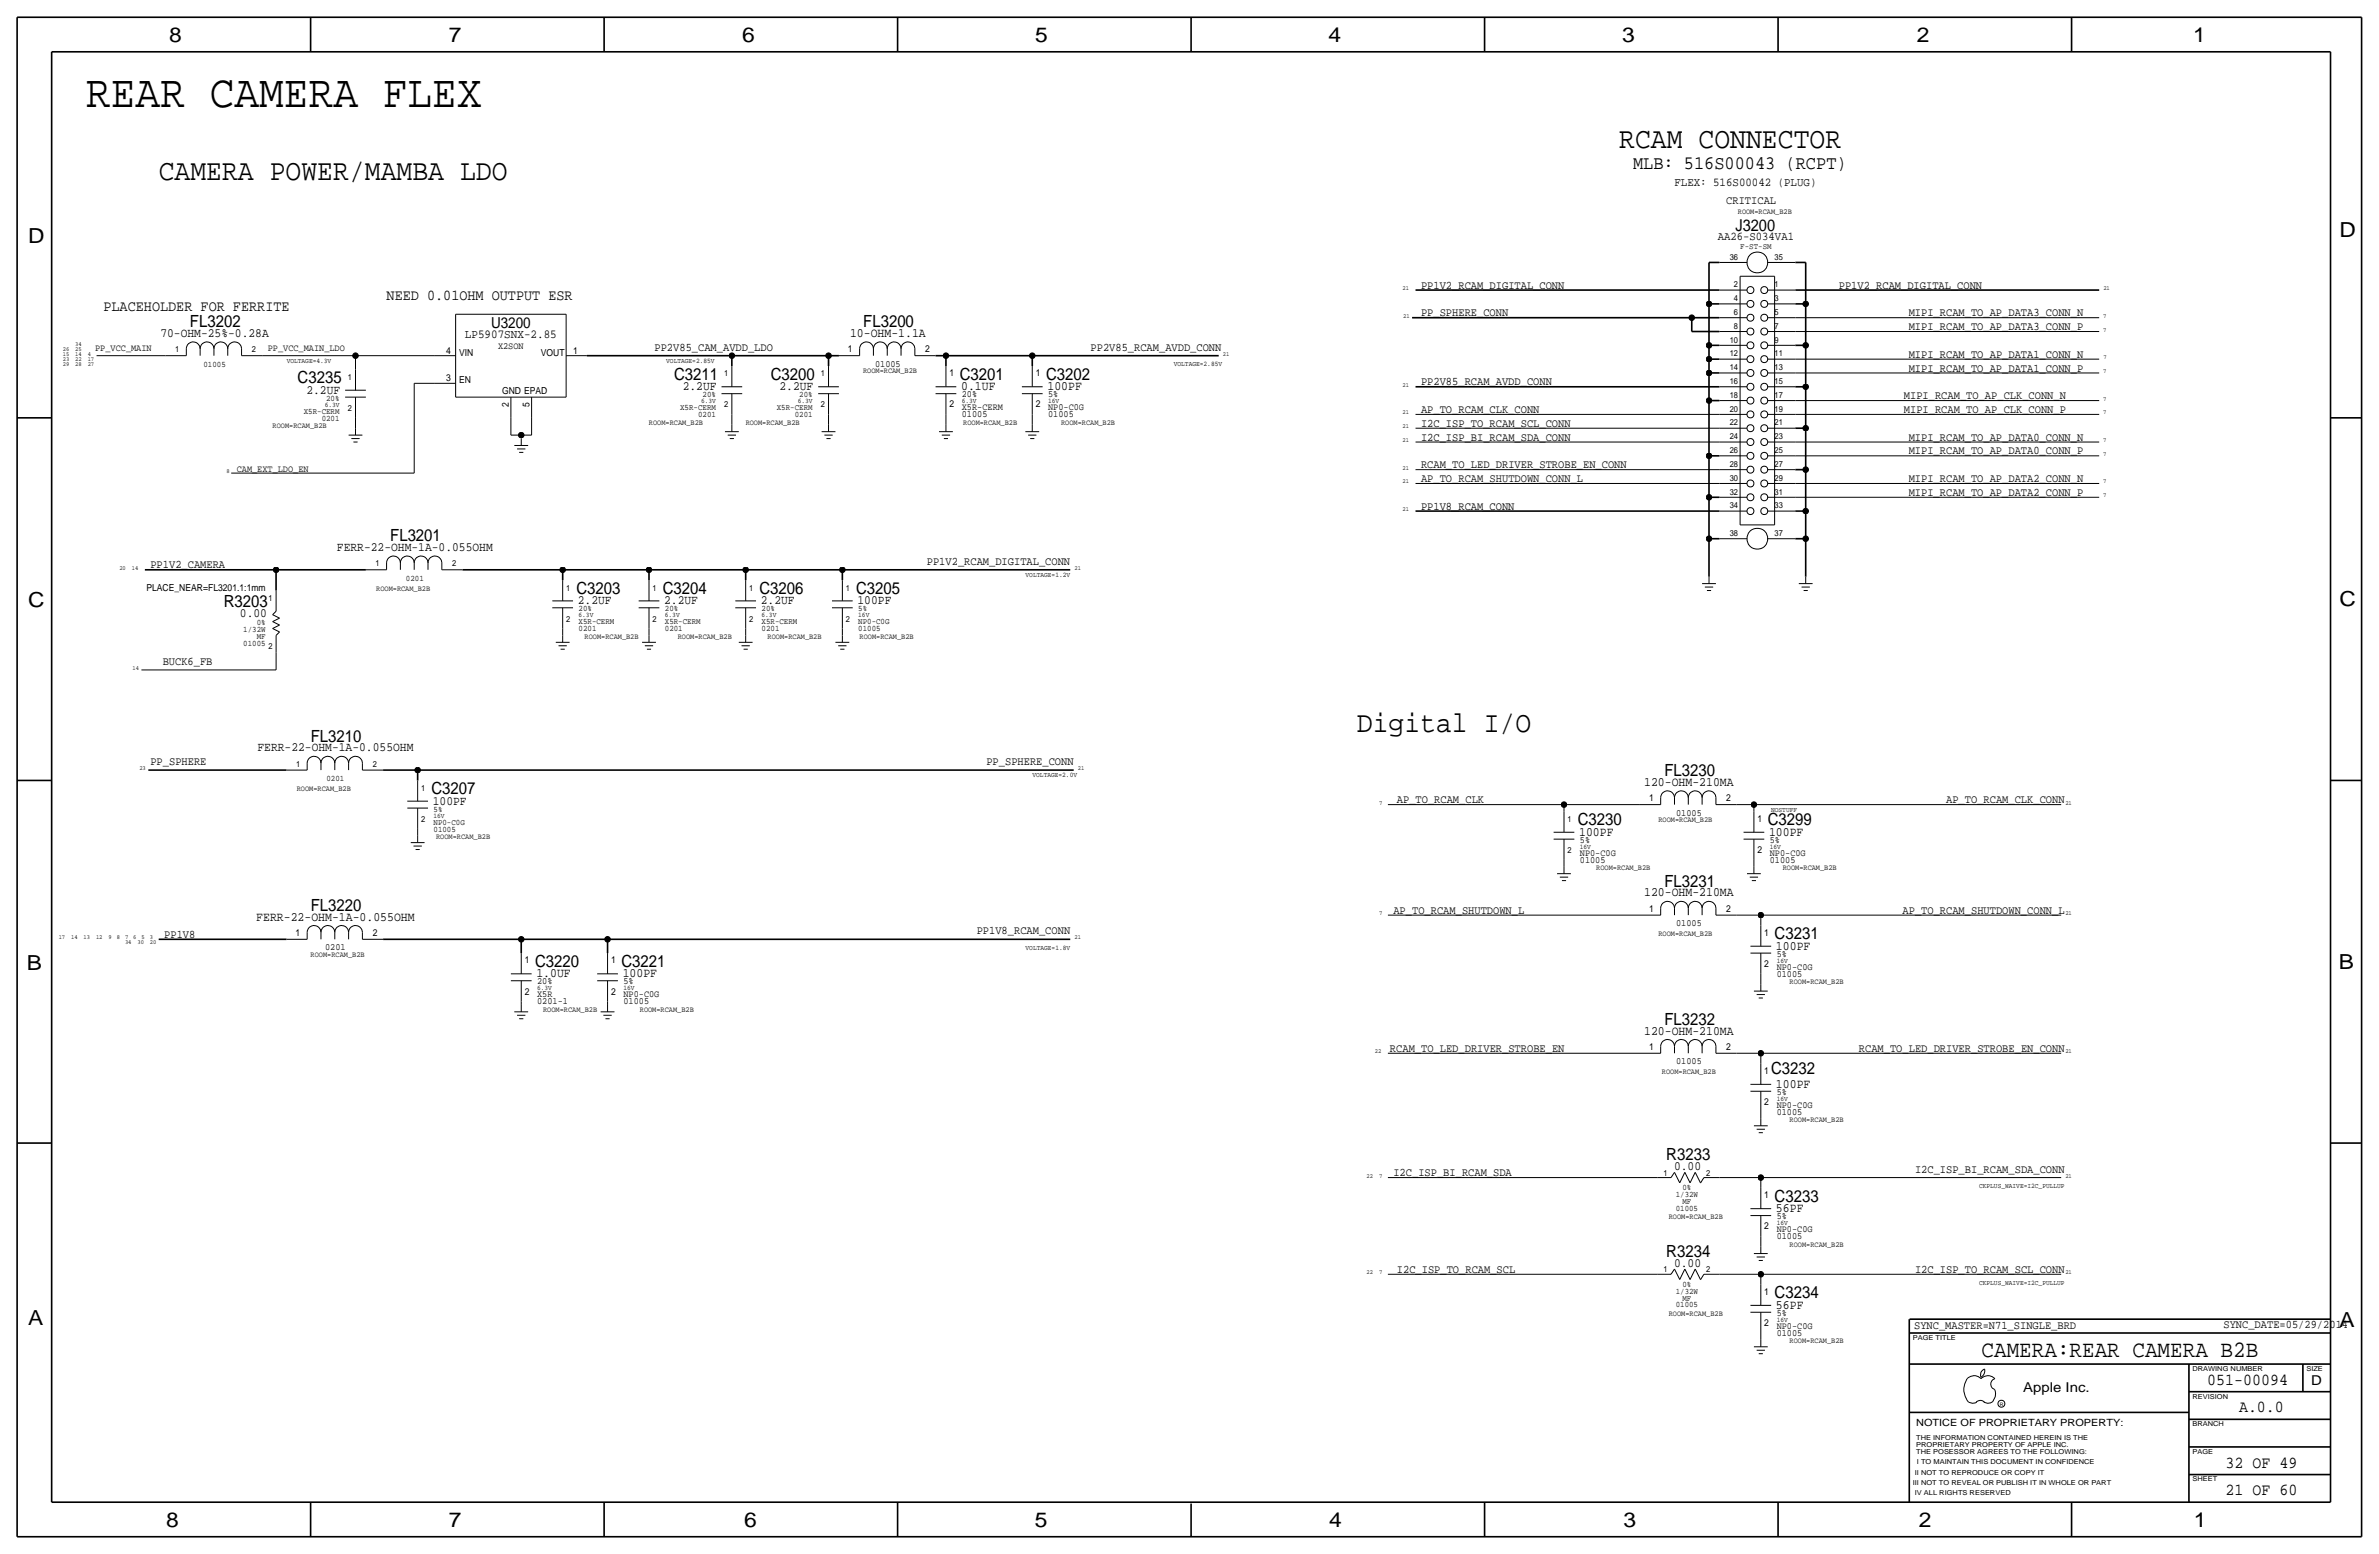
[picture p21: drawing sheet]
<svg xmlns="http://www.w3.org/2000/svg" width="875mm" height="572mm" viewBox="0 0 875 572" stroke-linecap="round" stroke-linejoin="round" font-family="sans-serif">
<defs><g id="words">
<text font-size="17" x="31.7" y="39.4">REAR CAMERA FLEX</text>
<g font-size="10.9">
<text x="595.6" y="54.6">RCAM CONNECTOR</text>
<text x="58.4" y="66">CAMERA POWER/MAMBA LDO</text>
<text x="499.1" y="269.2">Digital I/O</text>
</g>
<text font-size="8.6" x="728.8" y="499.1">CAMERA:REAR CAMERA B2B</text>
<g font-size="7.6">
<text x="62.2" y="15.5">8</text>
<text x="165.1" y="15.5">7</text>
<text x="273" y="15.5">6</text>
<text x="380.7" y="15.5">5</text>
<text x="488.6" y="15.5">4</text>
<text x="596.6" y="15.5">3</text>
<text x="705.1" y="15.5">2</text>
<text x="806.7" y="15.5">1</text>
<text x="10.4" y="89.4">D</text>
<text x="860.5" y="87.1">D</text>
<text x="10.4" y="223.3">C</text>
<text x="860.5" y="222.8">C</text>
<text x="9.8" y="356.6">B</text>
<text x="860.3" y="356.4">B</text>
<text x="10.4" y="487.4">A</text>
<text x="860.5" y="488.2">A</text>
<text x="61.2" y="561.6">8</text>
<text x="165" y="561.6">7</text>
<text x="273.8" y="561.6">6</text>
<text x="380.7" y="561.6">5</text>
<text x="488.9" y="561.6">4</text>
<text x="597.1" y="561.6">3</text>
<text x="705.8" y="561.6">2</text>
<text x="806.9" y="561.6">1</text>
</g>
<text font-size="7" x="600.7" y="62.2">MLB: 516S00043 (RCPT)</text>
<g font-size="6.2">
<text x="69.9" y="120.4">FL3202</text>
<text x="317.5" y="120.4">FL3200</text>
<text x="109.5" y="141">C3235</text>
<text x="247.9" y="139.7">C3211</text>
<text x="283.5" y="139.7">C3200</text>
<text x="353" y="139.7">C3201</text>
<text x="384.8" y="139.7">C3202</text>
<text x="143.5" y="199.1">FL3201</text>
<text x="212" y="218.4">C3203</text>
<text x="243.8" y="218.4">C3204</text>
<text x="279.3" y="218.4">C3206</text>
<text x="314.9" y="218.4">C3205</text>
<text x="82.3" y="223.3">R3203</text>
<text x="114.3" y="272.8">FL3210</text>
<text x="612.2" y="285.5">FL3230</text>
<text x="158.7" y="292.1">C3207</text>
<text x="580.3" y="303.5">C3230</text>
<text x="650.2" y="303.5">C3299</text>
<text x="612.2" y="326.1">FL3231</text>
<text x="114.3" y="335">FL3220</text>
<text x="652.7" y="345.4">C3231</text>
<text x="196.8" y="355.6">C3220</text>
<text x="228.5" y="355.6">C3221</text>
<text x="612.2" y="376.9">FL3232</text>
<text x="651.5" y="395">C3232</text>
<text x="612.9" y="426.7">R3233</text>
<text x="652.7" y="442">C3233</text>
<text x="612.9" y="462.3">R3234</text>
<text x="652.7" y="477.5">C3234</text>
<text x="811.9" y="509.3">051-00094</text>
<text x="823.6" y="519.4">A.0.0</text>
<text x="818.6" y="539.8">32 OF 49</text>
<text x="818.6" y="549.9">21 OF 60</text>
</g>
<text font-size="6" x="638.3" y="84.8">J3200</text>
<g font-size="5.6">
<text x="142.2" y="110.5">NEED 0.01OHM OUTPUT ESR</text>
<text x="38" y="114.3">PLACEHOLDER FOR FERRITE</text>
<text x="180.6" y="120.7">U3200</text>
</g>
<g font-size="5">
<text x="850.1" y="509.3">D</text>
<text x="744.2" y="511.8">Apple Inc.</text>
</g>
<g font-size="4.7">
<text x="59" y="124">70-OHM-25%-0.28A</text>
<text x="312.7" y="124">10-OHM-1.1A</text>
<text x="251.1" y="143.5">2.2UF</text>
<text x="286.7" y="143.5">2.2UF</text>
<text x="353.5" y="143.5">0.1UF</text>
<text x="385.3" y="143.5">100PF</text>
<text x="112.7" y="144.8">2.2UF</text>
<text x="123.9" y="202.7">FERR-22-OHM-1A-0.055OHM</text>
<text x="88.3" y="227.1">0.00</text>
<text x="212.5" y="222.3">2.2UF</text>
<text x="244.3" y="222.3">2.2UF</text>
<text x="279.9" y="222.3">2.2UF</text>
<text x="315.4" y="222.3">100PF</text>
<text x="94.7" y="276.4">FERR-22-OHM-1A-0.055OHM</text>
<text x="604.8" y="289.1">120-OHM-210MA</text>
<text x="159.2" y="295.9">100PF</text>
<text x="580.8" y="307.3">100PF</text>
<text x="650.7" y="307.3">100PF</text>
<text x="604.8" y="329.7">120-OHM-210MA</text>
<text x="94.2" y="338.6">FERR-22-OHM-1A-0.055OHM</text>
<text x="653.2" y="349.2">100PF</text>
<text x="197.3" y="359.4">1.0UF</text>
<text x="229.1" y="359.4">100PF</text>
<text x="604.8" y="380.5">120-OHM-210MA</text>
<text x="653.2" y="400.1">100PF</text>
<text x="615.7" y="430.3">0.00</text>
<text x="653.2" y="445.8">56PF</text>
<text x="615.7" y="465.8">0.00</text>
<text x="653.2" y="481.3">56PF</text>
</g>
<text font-size="4.5" x="171" y="124.5">LP5907SNX-2.85</text>
<g font-size="4.4">
<text x="615.9" y="68.6">FLEX: 516S00042 (PLUG)</text>
<text x="631.9" y="88.4">AA26-S034VA1</text>
</g>
<g font-size="4.3">
<text x="635" y="74.9">CRITICAL</text>
<text x="522.7" y="106.2">PP1V2_RCAM_DIGITAL_CONN</text>
<text x="676.3" y="106.2">PP1V2_RCAM_DIGITAL_CONN</text>
<text x="522.7" y="116.3">PP_SPHERE_CONN</text>
<text x="702" y="116.3">MIPI_RCAM_TO_AP_DATA3_CONN_N</text>
<text x="702" y="121.4">MIPI_RCAM_TO_AP_DATA3_CONN_P</text>
<text x="240.7" y="129">PP2V85_CAM_AVDD_LDO</text>
<text x="401.1" y="129">PP2V85_RCAM_AVDD_CONN</text>
<text x="702.1" y="131.6">MIPI_RCAM_TO_AP_DATA1_CONN_N</text>
<text x="702" y="136.7">MIPI_RCAM_TO_AP_DATA1_CONN_P</text>
<text x="522.7" y="141.7">PP2V85_RCAM_AVDD_CONN</text>
<text x="700.3" y="146.8">MIPI_RCAM_TO_AP_CLK_CONN_N</text>
<text x="522.7" y="151.9">AP_TO_RCAM_CLK_CONN</text>
<text x="700.3" y="151.9">MIPI_RCAM_TO_AP_CLK_CONN_P</text>
<text x="522.7" y="157">I2C_ISP_TO_RCAM_SCL_CONN</text>
<text x="522.7" y="162.1">I2C_ISP_BI_RCAM_SDA_CONN</text>
<text x="702" y="162.1">MIPI_RCAM_TO_AP_DATA0_CONN_N</text>
<text x="702" y="167.1">MIPI_RCAM_TO_AP_DATA0_CONN_P</text>
<text x="522.7" y="172.2">RCAM_TO_LED_DRIVER_STROBE_EN_CONN</text>
<text x="522.7" y="177.3">AP_TO_RCAM_SHUTDOWN_CONN_L</text>
<text x="702" y="177.3">MIPI_RCAM_TO_AP_DATA2_CONN_N</text>
<text x="702" y="182.4">MIPI_RCAM_TO_AP_DATA2_CONN_P</text>
<text x="522.7" y="187.5">PP1V8_RCAM_CONN</text>
<text x="55.3" y="209">PP1V2_CAMERA</text>
<text x="340.9" y="207.8">PP1V2_RCAM_DIGITAL_CONN</text>
<text x="59.8" y="244.6">BUCK6_FB</text>
<text x="55.3" y="281.4">PP_SPHERE</text>
<text x="362.8" y="281.4">PP_SPHERE_CONN</text>
<text x="513.8" y="295.4">AP_TO_RCAM_CLK</text>
<text x="715.8" y="295.4">AP_TO_RCAM_CLK_CONN</text>
<text x="512.5" y="336">AP_TO_RCAM_SHUTDOWN_L</text>
<text x="699.8" y="336">AP_TO_RCAM_SHUTDOWN_CONN_L</text>
<text x="60.4" y="344.9">PP1V8</text>
<text x="359.2" y="343.7">PP1V8_RCAM_CONN</text>
<text x="511.2" y="386.8">RCAM_TO_LED_DRIVER_STROBE_EN</text>
<text x="683.7" y="386.8">RCAM_TO_LED_DRIVER_STROBE_EN_CONN</text>
<text x="704.4" y="431.3">I2C_ISP_BI_RCAM_SDA_CONN</text>
<text x="512.5" y="432.6">I2C_ISP_BI_RCAM_SDA</text>
<text x="513.8" y="468.1">I2C_ISP_TO_RCAM_SCL</text>
<text x="704.4" y="468.1">I2C_ISP_TO_RCAM_SCL_CONN</text>
<text x="704" y="488.6">SYNC_MASTER=N71_SINGLE_BRD</text>
<text x="817.8" y="488.5">SYNC_DATE=05/29/2014</text>
</g>
<text font-size="3.7" x="704.8" y="524.5">NOTICE OF PROPRIETARY PROPERTY:</text>
<g font-size="3.5">
<text x="35" y="129">PP_VCC_MAIN</text>
<text x="98.5" y="129">PP_VCC_MAIN_LDO</text>
<text x="164.1" y="130.1">4</text>
<text x="168.9" y="130.8">VIN</text>
<text x="183.2" y="128.3">X2SON</text>
<text x="199" y="130.8">VOUT</text>
<text x="210.8" y="130">1</text>
<text x="311.9" y="129.5">1</text>
<text x="340.3" y="129.5">2</text>
<text x="321.9" y="134.9">01005</text>
<text x="164.1" y="140.2">3</text>
<text x="168.9" y="141">EN</text>
<text x="349.2" y="138.4">1</text>
<text x="380.9" y="138.4">1</text>
<text x="184.7" y="144.8">GND EPAD</text>
<text x="187.1" y="149.6" transform="rotate(-90 187.1 149.6)">2</text>
<text x="194.8" y="149.6" transform="rotate(-90 194.8 149.6)">5</text>
<text x="349.2" y="149.9">2</text>
<text x="353.8" y="146.1">20%</text>
<text x="380.9" y="149.9">2</text>
<text x="385.5" y="146.1">5%</text>
<text x="353.8" y="150.9">X5R-CERM</text>
<text x="353.8" y="153.4">01005</text>
<text x="385.5" y="150.9">NP0-C0G</text>
<text x="385.5" y="153.4">01005</text>
<text x="87.1" y="173.5">CAM_EXT_LDO_EN</text>
<text x="53.9" y="217.2">PLACE_NEAR=FL3201.1:1mm</text>
<text x="606.5" y="294.6">1</text>
<text x="616.5" y="300">01005</text>
<text x="634.9" y="294.6">2</text>
<text x="646.4" y="302.3">1</text>
<text x="581.1" y="309.9">5%</text>
<text x="651" y="309.9">5%</text>
<text x="581.1" y="317.2">01005</text>
<text x="581.1" y="314.7">NP0-C0G</text>
<text x="646.4" y="313.7">2</text>
<text x="651" y="314.7">NP0-C0G</text>
<text x="651" y="317.2">01005</text>
<text x="606.5" y="335.3">1</text>
<text x="634.9" y="335.3">2</text>
<text x="616.5" y="340.6">01005</text>
<text x="108.7" y="344.2">1</text>
<text x="137.1" y="344.2">2</text>
<text x="648.9" y="344.2">1</text>
<text x="119.6" y="349.5">0201</text>
<text x="653.5" y="351.8">5%</text>
<text x="193" y="354.3">1</text>
<text x="224.7" y="354.3">1</text>
<text x="648.9" y="355.6">2</text>
<text x="653.5" y="356.6">NP0-C0G</text>
<text x="653.5" y="359.2">01005</text>
<text x="193" y="365.8">2</text>
<text x="197.6" y="362">20%</text>
<text x="224.7" y="365.8">2</text>
<text x="229.3" y="361.9">5%</text>
<text x="197.6" y="369.3">0201-1</text>
<text x="197.6" y="366.8">X5R</text>
<text x="229.3" y="369.3">01005</text>
<text x="229.3" y="366.8">NP0-C0G</text>
<text x="606.5" y="386.1">1</text>
<text x="634.9" y="386.1">2</text>
<text x="616.5" y="391.4">01005</text>
<text x="648.9" y="395">1</text>
<text x="648.9" y="406.4">2</text>
<text x="653.5" y="407.4">NP0-C0G</text>
<text x="653.5" y="402.6">5%</text>
<text x="653.5" y="410">01005</text>
<text x="648.9" y="440.7">1</text>
<text x="653.5" y="448.3">5%</text>
<text x="648.9" y="452.1">2</text>
<text x="653.5" y="455.7">01005</text>
<text x="653.5" y="453.1">NP0-C0G</text>
<text x="648.9" y="476.2">1</text>
<text x="653.5" y="483.9">5%</text>
<text x="648.9" y="487.7">2</text>
<text x="653.5" y="491.2">01005</text>
<text x="653.5" y="488.7">NP0-C0G</text>
</g>
<g font-size="3.1">
<text x="636.2" y="95.5">36</text>
<text x="640.1" y="91.4">F-ST-SM</text>
<text x="652.7" y="95.5">35</text>
<text x="637.7" y="105.7">2</text>
<text x="652.7" y="105.7">1</text>
<text x="637.7" y="110.7">4</text>
<text x="652.7" y="110.7">3</text>
<text x="637.7" y="115.8">6</text>
<text x="652.7" y="115.8">5</text>
<text x="636.2" y="126">10</text>
<text x="637.7" y="120.9">8</text>
<text x="652.7" y="120.9">7</text>
<text x="652.7" y="126">9</text>
<text x="64.5" y="129.5">1</text>
<text x="92.7" y="129.5">2</text>
<text x="636.2" y="131.1">12</text>
<text x="652.7" y="131.1">11</text>
<text x="74.8" y="134.9">01005</text>
<text x="636.2" y="136.1">14</text>
<text x="652.7" y="136.1">13</text>
<text x="128" y="139.7">1</text>
<text x="266.4" y="138.4">1</text>
<text x="302" y="138.4">1</text>
<text x="636.2" y="141.2">16</text>
<text x="652.7" y="141.2">15</text>
<text x="120" y="147.3">20%</text>
<text x="258.4" y="146">20%</text>
<text x="266.4" y="149.9">2</text>
<text x="294" y="146.1">20%</text>
<text x="302" y="149.9">2</text>
<text x="636.2" y="146.3">18</text>
<text x="652.7" y="146.3">17</text>
<text x="111.7" y="152.1">X5R-CERM</text>
<text x="118.3" y="154.7">0201</text>
<text x="128" y="151.1">2</text>
<text x="250.2" y="150.9">X5R-CERM</text>
<text x="256.8" y="153.4">0201</text>
<text x="285.7" y="150.9">X5R-CERM</text>
<text x="292.3" y="153.4">0201</text>
<text x="636.2" y="151.4">20</text>
<text x="652.7" y="151.4">19</text>
<text x="636.2" y="156.5">22</text>
<text x="636.2" y="161.5">24</text>
<text x="652.7" y="156.5">21</text>
<text x="652.7" y="161.5">23</text>
<text x="636.2" y="166.6">26</text>
<text x="652.7" y="166.6">25</text>
<text x="636.2" y="171.7">28</text>
<text x="652.7" y="171.7">27</text>
<text x="636.2" y="176.8">30</text>
<text x="652.7" y="176.8">29</text>
<text x="636.2" y="181.9">32</text>
<text x="652.7" y="181.9">31</text>
<text x="636.2" y="186.9">34</text>
<text x="652.7" y="186.9">33</text>
<text x="636.2" y="197.1">38</text>
<text x="652.7" y="197.1">37</text>
<text x="138.1" y="208.3">1</text>
<text x="166.3" y="208.3">2</text>
<text x="149.3" y="213.6">0201</text>
<text x="98.8" y="221">1</text>
<text x="208.2" y="217.2">1</text>
<text x="240" y="217.2">1</text>
<text x="275.5" y="217.2">1</text>
<text x="311.1" y="217.2">1</text>
<text x="212.8" y="224.8">20%</text>
<text x="244.6" y="224.8">20%</text>
<text x="280.1" y="224.8">20%</text>
<text x="315.7" y="224.8">5%</text>
<text x="89.5" y="232.4">1/32W</text>
<text x="94.4" y="229.9">0%</text>
<text x="208.2" y="228.6">2</text>
<text x="212.8" y="232.2">0201</text>
<text x="212.8" y="229.6">X5R-CERM</text>
<text x="240" y="228.6">2</text>
<text x="244.6" y="232.2">0201</text>
<text x="244.6" y="229.6">X5R-CERM</text>
<text x="275.5" y="228.6">2</text>
<text x="280.1" y="229.6">X5R-CERM</text>
<text x="280.1" y="232.2">0201</text>
<text x="311.1" y="228.6">2</text>
<text x="315.7" y="232.2">01005</text>
<text x="315.7" y="229.6">NP0-C0G</text>
<text x="89.5" y="237.5">01005</text>
<text x="94.4" y="234.9">MF</text>
<text x="98.8" y="238.8">2</text>
<text x="108.9" y="281.9">1</text>
<text x="137.1" y="281.9">2</text>
<text x="120.1" y="287.3">0201</text>
<text x="154.9" y="290.8">1</text>
<text x="159.5" y="298.5">5%</text>
<text x="154.9" y="302.3">2</text>
<text x="159.5" y="305.8">01005</text>
<text x="159.5" y="303.3">NP0-C0G</text>
<text x="576.5" y="302.3">1</text>
<text x="576.5" y="313.7">2</text>
<text x="611.8" y="432.3">1</text>
<text x="618.8" y="437.6">0%</text>
<text x="627.6" y="432.3">2</text>
<text x="616.3" y="440.2">1/32W</text>
<text x="618.8" y="442.7">MF</text>
<text x="616.3" y="445.3">01005</text>
<text x="611.8" y="467.9">1</text>
<text x="627.6" y="467.9">2</text>
<text x="618.8" y="473.2">0%</text>
<text x="616.3" y="475.7">1/32W</text>
<text x="618.8" y="478.3">MF</text>
<text x="616.3" y="480.8">01005</text>
</g>
<g font-size="2.9">
<text x="639.2" y="78.7">ROOM=RCAM_B2B</text>
<text x="317.4" y="137.2">ROOM=RCAM_B2B</text>
<text x="100.3" y="157.5">ROOM=RCAM_B2B</text>
<text x="238.7" y="156.2">ROOM=RCAM_B2B</text>
<text x="274.3" y="156.2">ROOM=RCAM_B2B</text>
<text x="354.3" y="156.2">ROOM=RCAM_B2B</text>
<text x="390.3" y="156.2">ROOM=RCAM_B2B</text>
<text x="138.4" y="217.2">ROOM=RCAM_B2B</text>
<text x="215" y="235">ROOM=RCAM_B2B</text>
<text x="249.3" y="235">ROOM=RCAM_B2B</text>
<text x="282.3" y="235">ROOM=RCAM_B2B</text>
<text x="316.2" y="235">ROOM=RCAM_B2B</text>
<text x="109.2" y="290.8">ROOM=RCAM_B2B</text>
<text x="610" y="302.3">ROOM=RCAM_B2B</text>
<text x="160.4" y="308.6">ROOM=RCAM_B2B</text>
<text x="587.1" y="320">ROOM=RCAM_B2B</text>
<text x="655.7" y="320">ROOM=RCAM_B2B</text>
<text x="610" y="344.2">ROOM=RCAM_B2B</text>
<text x="114.2" y="351.8">ROOM=RCAM_B2B</text>
<text x="658.3" y="362">ROOM=RCAM_B2B</text>
<text x="199.8" y="372.1">ROOM=RCAM_B2B</text>
<text x="235.3" y="372.1">ROOM=RCAM_B2B</text>
<text x="611.3" y="395">ROOM=RCAM_B2B</text>
<text x="658.3" y="412.7">ROOM=RCAM_B2B</text>
<text x="613.8" y="448.3">ROOM=RCAM_B2B</text>
<text x="658.3" y="458.5">ROOM=RCAM_B2B</text>
<text x="613.8" y="483.9">ROOM=RCAM_B2B</text>
<text x="658.3" y="494">ROOM=RCAM_B2B</text>
</g>
<g font-size="2.6">
<text x="105.5" y="133.4">VOLTAGE=4.3V</text>
<text x="245.1" y="133.3">VOLTAGE=2.85V</text>
<text x="431.7" y="134.6">VOLTAGE=2.85V</text>
<text x="119.4" y="149.6">6.3V</text>
<text x="257.9" y="148.3">6.3V</text>
<text x="293.4" y="148.3">6.3V</text>
<text x="353.8" y="148.3">6.3V</text>
<text x="385.5" y="148.3">16V</text>
<text x="377.2" y="212.1">VOLTAGE=1.2V</text>
<text x="212.8" y="227.1">6.3V</text>
<text x="244.6" y="227.1">6.3V</text>
<text x="280.1" y="227.1">6.3V</text>
<text x="315.7" y="227.1">16V</text>
<text x="379.8" y="285.8">VOLTAGE=2.0V</text>
<text x="651.5" y="298.5">NOSTUFF</text>
<text x="159.5" y="300.7">16V</text>
<text x="581.1" y="312.2">16V</text>
<text x="651" y="312.2">16V</text>
<text x="377.2" y="349.3">VOLTAGE=1.8V</text>
<text x="653.5" y="354.1">16V</text>
<text x="197.6" y="364.2">6.3V</text>
<text x="229.3" y="364.2">16V</text>
<text x="653.5" y="404.9">16V</text>
<text x="727.9" y="436.9">CKPLUS_WAIVE=I2C_PULLUP</text>
<text x="653.5" y="450.6">16V</text>
<text x="727.9" y="472.4">CKPLUS_WAIVE=I2C_PULLUP</text>
<text x="653.5" y="486.2">16V</text>
</g>
<g font-size="2.5">
<text x="703.5" y="492.8">PAGE TITLE</text>
<text x="806.4" y="504.2">DRAWING NUMBER</text>
<text x="848.3" y="504.2">SIZE</text>
<text x="806.4" y="514.4">REVISION</text>
<text x="806.4" y="524.5">BRANCH</text>
<text x="704.8" y="532.1">PROPRIETARY PROPERTY OF APPLE INC.</text>
<text x="704.8" y="529.6">THE INFORMATION CONTAINED HEREIN IS THE</text>
<text x="704.8" y="534.7">THE POSESSOR AGREES TO THE FOLLOWING:</text>
<text x="705.1" y="538.5">I TO MAINTAIN THIS DOCUMENT IN CONFIDENCE</text>
<text x="806.4" y="534.7">PAGE</text>
<text x="704.3" y="542.3">II NOT TO REPRODUCE OR COPY IT</text>
<text x="806.4" y="544.8">SHEET</text>
<text x="703.5" y="546.1">III NOT TO REVEAL OR PUBLISH IT IN WHOLE OR PART</text>
<text x="704.3" y="549.9">IV ALL RIGHTS RESERVED</text>
</g>
<g font-size="2.3">
<text x="515.8" y="106.7">21</text>
<text x="773.6" y="106.7">21</text>
<text x="516.1" y="116.8">21</text>
<text x="773.6" y="116.8">7</text>
<text x="773.6" y="121.9">7</text>
<text x="23.1" y="129">26</text>
<text x="23.1" y="130.8">15</text>
<text x="27.7" y="127.2">34</text>
<text x="27.7" y="129">25</text>
<text x="27.7" y="130.8">14</text>
<text x="32.3" y="130.8">4</text>
<text x="449.8" y="130.8">21</text>
<text x="23.1" y="134.5">29</text>
<text x="23.1" y="132.6">23</text>
<text x="27.7" y="134.5">28</text>
<text x="27.7" y="132.6">22</text>
<text x="32.3" y="134.5">27</text>
<text x="32.3" y="132.6">17</text>
<text x="773.6" y="137.2">7</text>
<text x="773.6" y="132.1">7</text>
<text x="515.8" y="142.2">21</text>
<text x="773.6" y="147.3">7</text>
<text x="515.8" y="152.4">21</text>
<text x="773.6" y="152.4">7</text>
<text x="515.8" y="157.5">21</text>
<text x="515.8" y="162.6">21</text>
<text x="773.6" y="162.6">7</text>
<text x="773.6" y="167.6">7</text>
<text x="83.3" y="174">8</text>
<text x="515.8" y="172.7">21</text>
<text x="515.8" y="177.8">21</text>
<text x="773.6" y="177.8">7</text>
<text x="773.6" y="182.9">7</text>
<text x="515.8" y="188">21</text>
<text x="43.9" y="209.5">20</text>
<text x="48.5" y="209.5">14</text>
<text x="395.2" y="209.5">21</text>
<text x="48.7" y="246.4">14</text>
<text x="51.3" y="283.2">23</text>
<text x="396.4" y="283.2">21</text>
<text x="507.2" y="295.9">7</text>
<text x="759.7" y="295.9">21</text>
<text x="507.2" y="336.5">7</text>
<text x="759.7" y="336.5">21</text>
<text x="21.6" y="345.4">17</text>
<text x="26.2" y="345.4">14</text>
<text x="30.7" y="345.4">13</text>
<text x="35.3" y="345.4">12</text>
<text x="39.9" y="345.4">9</text>
<text x="42.9" y="345.4">8</text>
<text x="46" y="347.3">34</text>
<text x="46" y="345.4">7</text>
<text x="49" y="345.4">6</text>
<text x="50.6" y="347.3">30</text>
<text x="52.1" y="345.4">5</text>
<text x="55.1" y="347.3">20</text>
<text x="55.1" y="345.4">3</text>
<text x="395.2" y="345.4">21</text>
<text x="505.7" y="387.4">22</text>
<text x="759.7" y="387.4">21</text>
<text x="502.7" y="433.1">22</text>
<text x="507.2" y="433.1">7</text>
<text x="759.7" y="433.1">21</text>
<text x="502.7" y="468.6">22</text>
<text x="507.2" y="468.6">7</text>
<text x="759.7" y="468.6">21</text>
</g>
<text font-size="1.8" x="735.5" y="516.9">R</text>
</g></defs>
<g fill="none" stroke="#000" stroke-width=".37">
<path d="M632.4 96.5h10.2zM650.2 96.5h10.2zM167.6 115.6h40.6zM167.6 115.6v30.4zM208.2 115.6v30.5zM632.4 116.8h10.2zM632.4 106.7h10.2zM632.4 111.8h10.2zM640 101.6h12.7zM640 101.6v91.4zM650.2 116.8h10.2zM650.2 111.8h10.2z"/>
<path d="M650.2 106.7h10.2zM652.7 101.6v91.4zM660.4 116.8h111.7zM35.5 130.8h25.4zM60.9 130.8h7.6zM68.5 128.3v2.5zM68.5 128.3a2.54 2.54 0 0 1 2.6-2.6 2.54 2.54 0 0 1 2.5 2.6 2.54 2.54 0 0 1 2.5-2.6 2.54 2.54 0 0 1 2.6 2.6 2.54 2.54 0 0 1 2.5-2.6 2.54 2.54 0 0 1 2.6 2.6 2.54 2.54 0 0 1 2.5-2.6 2.54 2.54 0 0 1 2.5 2.6M73.6 128.3v2.5zM78.7 128.3v2.5zM83.8 128.3v2.5zM88.8 130.8h7.7zM88.8 128.3v2.5z"/>
<path d="M96.5 130.8h34.3zM130.8 130.8h29.2zM130.8 130.8v5.1zM130.8 135.9v7.6zM160 130.8h7.6zM208.2 130.8h7.6zM269.2 134.6v7.6zM304.7 134.6v7.6zM308.6 130.8h7.6zM316.2 128.3v2.5zM316.2 128.3a2.54 2.54 0 0 1 2.5-2.6 2.54 2.54 0 0 1 2.6 2.6 2.54 2.54 0 0 1 2.5-2.6 2.54 2.54 0 0 1 2.5 2.6 2.54 2.54 0 0 1 2.6-2.6 2.54 2.54 0 0 1 2.5 2.6 2.54 2.54 0 0 1 2.6-2.6 2.54 2.54 0 0 1 2.5 2.6M321.3 128.3v2.5z"/>
<path d="M326.3 128.3v2.5zM331.4 128.3v2.5zM336.5 130.8h7.6zM336.5 128.3v2.5zM347.9 134.6v7.6zM379.7 134.6v7.6zM632.4 132.1h10.2zM632.4 137.2h10.2zM632.4 127h10.2zM632.4 121.9h10.2zM650.2 121.9h10.2zM650.2 132.1h10.2z"/>
<path d="M650.2 137.2h10.2zM650.2 127h10.2zM660.4 137.2h111.7zM660.4 121.9h111.7zM660.4 132.1h111.7zM126.9 146.1h7.7zM126.9 143.5h7.7zM130.8 153.7v3.8zM130.8 157.5v2.5zM130.8 146v7.7zM152.3 141v33zM152.3 141h7.7z"/>
<path d="M160 141h7.6zM167.6 146.1h40.6zM187.9 153.7v6.3zM187.9 146v7.7zM195.5 153.7v6.3zM195.5 146v7.7zM265.4 144.8h7.6zM265.4 142.2h7.6zM266.6 158.8h5.1zM269.2 152.4v3.8zM269.2 156.2v2.6zM269.2 144.8v7.6z"/>
<path d="M300.9 142.2h7.7zM300.9 144.8h7.7zM302.2 158.8h5.1zM304.7 152.4v3.8zM304.7 144.8v7.6zM304.7 156.2v2.6zM344.1 142.2h7.6zM344.1 144.8h7.6zM345.4 158.8h5.1zM347.9 152.4v3.8zM347.9 156.2v2.6zM347.9 144.8v7.6z"/>
<path d="M375.9 142.2h7.6zM375.9 144.8h7.6zM377.1 158.8h5.1zM379.7 152.4v3.8zM379.7 156.2v2.6zM379.7 144.8v7.6zM520.7 152.4h111.7zM520.7 157.5h111.7zM632.4 147.3h10.2zM632.4 152.4h10.2zM632.4 142.2h10.2zM632.4 157.5h10.2z"/>
<path d="M650.2 152.4h10.2zM650.2 147.3h10.2zM650.2 142.2h10.2zM650.2 157.5h10.2zM660.4 152.4h111.7zM660.4 147.3h111.7zM85 174h67.3zM128.2 160h5.1zM129.2 161.3h3.1zM130 162.6h1.5zM187.9 160h3.8zM189.2 163.8h5.1z"/>
<path d="M190.2 165.1h3zM191 166.4h1.5zM191.7 160h3.8zM191.7 160v1.3zM191.7 161.3v2.5zM267.7 160h3zM268.4 161.3h1.6zM303.2 160h3.1zM304 161.3h1.5zM346.4 160h3.1zM347.2 161.3h1.5zM378.2 160h3z"/>
<path d="M378.9 161.3h1.5zM520.7 177.8h111.7zM520.7 172.7h111.7zM520.7 162.6h111.7zM632.4 177.8h10.2zM632.4 167.6h10.2zM632.4 172.7h10.2zM632.4 162.6h10.2zM650.2 172.7h10.2zM650.2 162.6h10.2zM650.2 167.6h10.2zM650.2 177.8h10.2z"/>
<path d="M660.4 177.8h111.7zM660.4 167.6h111.7zM660.4 162.6h111.7zM632.4 198.1h10.2zM632.4 182.9h10.2zM632.4 188h10.2zM640 193h12.7zM650.2 188h10.2zM650.2 182.9h10.2zM650.2 198.1h10.2zM660.4 182.9h111.7zM101.5 217.2v7.6z"/>
<path d="M134.6 209.6h7.6zM142.2 207a2.54 2.54 0 0 1 2.5-2.5 2.54 2.54 0 0 1 2.6 2.5 2.54 2.54 0 0 1 2.5-2.5 2.54 2.54 0 0 1 2.5 2.5 2.54 2.54 0 0 1 2.6-2.5 2.54 2.54 0 0 1 2.5 2.5 2.54 2.54 0 0 1 2.6-2.5 2.54 2.54 0 0 1 2.5 2.5M142.2 207v2.6zM147.3 207v2.6zM152.3 207v2.6zM157.4 207v2.6zM162.5 207v2.6zM162.5 209.6h7.6zM207 213.4v7.6zM238.7 213.4v7.6zM274.3 213.4v7.6zM309.8 213.4v7.6z"/>
<path d="M626.1 214.6h5zM627.1 215.9h3zM627.8 217.2h1.6zM628.6 212.1v2.5zM661.6 214.6h5.1zM662.6 215.9h3.1zM663.4 217.2h1.5zM664.2 212.1v2.5zM100.3 231.1l2.5-1.2zM100.3 228.6l2.5-1.3zM100.3 226.1l1.2-1.3zM100.3 226.1l2.5 1.2z"/>
<path d="M100.3 231.1l2.5 1.3zM100.3 228.6l2.5 1.3zM101.5 233.7v6.3zM102.8 232.4l-1.3 1.3zM203.1 223.5h7.7zM203.1 221h7.7zM204.4 236.2h5.1zM205.4 237.5h3.1zM206.2 238.8h1.5zM207 231.1v2.6zM207 233.7v2.5zM207 223.5v7.6z"/>
<path d="M234.9 223.5h7.6zM234.9 221h7.6zM236.2 236.2h5zM237.2 237.5h3zM237.9 238.8h1.6zM238.7 231.1v2.6zM238.7 233.7v2.5zM238.7 223.5v7.6zM270.5 223.5h7.6zM270.5 221h7.6zM271.7 236.2h5.1zM272.7 237.5h3.1z"/>
<path d="M273.5 238.8h1.5zM274.3 231.1v2.6zM274.3 223.5v7.6zM274.3 233.7v2.5zM306 221h7.6zM306 223.5h7.6zM307.3 236.2h5.1zM308.3 237.5h3.1zM309.1 238.8h1.5zM309.8 231.1v2.6zM309.8 233.7v2.5zM309.8 223.5v7.6z"/>
<path d="M52 246.4h49.5zM101.5 240v6.4zM105.4 283.2h7.6zM113 280.7a2.54 2.54 0 0 1 2.5-2.6 2.54 2.54 0 0 1 2.6 2.6 2.54 2.54 0 0 1 2.5-2.6 2.54 2.54 0 0 1 2.5 2.6 2.54 2.54 0 0 1 2.6-2.6 2.54 2.54 0 0 1 2.5 2.6 2.54 2.54 0 0 1 2.6-2.6 2.54 2.54 0 0 1 2.5 2.6M113 280.7v2.5zM118.1 280.7v2.5zM123.1 280.7v2.5zM128.2 280.7v2.5zM133.3 280.7v2.5zM133.3 283.2h7.6zM149.8 294.6h7.6zM149.8 297.2h7.6z"/>
<path d="M153.6 287v7.6zM153.6 297.2v7.6zM510.5 295.9h64.8zM575.3 295.9h27.9zM575.3 295.9v2.5zM575.3 298.5v7.6zM603.2 295.9h7.6zM610.8 293.4v2.5zM610.8 293.4a2.54 2.54 0 0 1 2.6-2.6 2.54 2.54 0 0 1 2.5 2.6 2.54 2.54 0 0 1 2.5-2.6 2.54 2.54 0 0 1 2.6 2.6 2.54 2.54 0 0 1 2.5-2.6 2.54 2.54 0 0 1 2.6 2.6 2.54 2.54 0 0 1 2.5-2.6 2.54 2.54 0 0 1 2.5 2.6M615.9 293.4v2.5zM621 293.4v2.5zM626.1 293.4v2.5z"/>
<path d="M631.1 295.9h7.7zM631.1 293.4v2.5zM638.8 295.9h6.3zM645.1 295.9h113zM645.1 295.9v2.5zM645.1 298.5v7.6zM151.1 309.9h5.1zM152.1 311.2h3zM152.9 312.4h1.5zM153.6 304.8v2.5zM153.6 307.3v2.6zM571.5 308.6h7.6z"/>
<path d="M571.5 306.1h7.6zM575.3 316.2v2.6zM575.3 308.6v7.6zM575.3 318.8v2.5zM641.3 308.6h7.6zM641.3 306.1h7.6zM645.1 316.2v2.6zM645.1 308.6v7.6zM645.1 318.8v2.5zM510.5 336.6h92.7zM572.7 321.3h5.1zM573.7 322.6h3.1z"/>
<path d="M574.5 323.9h1.5zM603.2 336.6h7.6zM610.8 334v2.5zM610.8 334a2.54 2.54 0 0 1 2.6-2.5 2.54 2.54 0 0 1 2.5 2.5 2.54 2.54 0 0 1 2.5-2.5 2.54 2.54 0 0 1 2.6 2.5 2.54 2.54 0 0 1 2.5-2.5 2.54 2.54 0 0 1 2.6 2.5 2.54 2.54 0 0 1 2.5-2.5 2.54 2.54 0 0 1 2.5 2.5M615.9 334v2.5zM621 334v2.5zM626.1 334v2.5zM631.1 336.6h7.7zM631.1 334v2.5zM638.8 336.6h8.9zM642.6 321.3h5.1zM643.6 322.6h3z"/>
<path d="M644.3 323.9h1.6zM647.7 336.5v3.9zM647.7 336.6h110.4zM105.4 345.4h7.6zM113 342.9a2.54 2.54 0 0 1 2.5-2.5 2.54 2.54 0 0 1 2.6 2.5 2.54 2.54 0 0 1 2.5-2.5 2.54 2.54 0 0 1 2.5 2.5 2.54 2.54 0 0 1 2.6-2.5 2.54 2.54 0 0 1 2.5 2.5 2.54 2.54 0 0 1 2.6-2.5 2.54 2.54 0 0 1 2.5 2.5M113 342.9v2.5zM118.1 342.9v2.5zM123.1 342.9v2.5zM128.2 342.9v2.5zM133.3 342.9v2.5zM133.3 345.4h7.6zM187.9 358.1h7.6z"/>
<path d="M191.7 350.5v7.6zM219.7 358.1h7.6zM223.5 350.5v7.6zM643.8 350.5h7.7zM643.8 348h7.7zM647.7 358.1v3.9zM647.7 340.4v7.6zM647.7 350.5v7.6zM187.9 360.7h7.6zM189.2 372.1h5.1zM190.2 373.4h3zM191 374.6h1.5z"/>
<path d="M191.7 368.3v1.3zM191.7 360.7v7.6zM191.7 369.6v2.5zM219.7 360.7h7.6zM220.9 372.1h5.1zM221.9 373.4h3.1zM222.7 374.6h1.5zM223.5 368.3v1.3zM223.5 360.7v7.6zM223.5 369.6v2.5zM645.1 364.5h5.1zM646.1 365.8h3.1z"/>
<path d="M646.9 367h1.5zM647.7 362v2.5zM510.5 387.4h92.7zM603.2 387.4h7.6zM610.8 384.8v2.5zM610.8 384.8a2.54 2.54 0 0 1 2.6-2.5 2.54 2.54 0 0 1 2.5 2.5 2.54 2.54 0 0 1 2.5-2.5 2.54 2.54 0 0 1 2.6 2.5 2.54 2.54 0 0 1 2.5-2.5 2.54 2.54 0 0 1 2.6 2.5 2.54 2.54 0 0 1 2.5-2.5 2.54 2.54 0 0 1 2.5 2.5M615.9 384.8v2.5zM621 384.8v2.5zM626.1 384.8v2.5zM631.1 387.4h7.7zM631.1 384.8v2.5zM638.8 387.4h8.9z"/>
<path d="M643.8 398.8h7.7zM647.7 387.3v3.9zM647.7 391.2v7.6zM647.7 387.4h110.4zM643.8 401.3h7.7zM645.1 414h5.1zM646.1 415.3h3.1zM646.9 416.6h1.5zM647.7 408.9v2.6zM647.7 411.5v2.5zM647.7 401.3v7.6zM510.5 433.1h99.1z"/>
<path d="M609.6 433.1h5zM615.9 431.1l1.9 3.9zM615.9 431.1l-1.3 2zM619.7 431.1l-1.9 3.9zM619.7 431.1l1.9 3.9zM623.5 431.1l-1.9 3.9zM623.5 431.1l2 3.9zM626.7 433.1h5.7zM626.7 433.1l-1.2 2zM632.4 433.1h15.3zM647.7 433.1v3.8zM647.7 436.9v7.6z"/>
<path d="M647.7 433.1h110.4zM643.8 447h7.7zM643.8 444.5h7.7zM647.7 454.7v3.8zM647.7 458.5v2.5zM647.7 447v7.7zM510.5 468.6h99.1zM609.6 468.6h5zM615.9 466.7l1.9 3.9zM615.9 466.7l-1.3 1.9zM619.7 466.7l-1.9 3.9zM619.7 466.7l1.9 3.9z"/>
<path d="M623.5 466.7l-1.9 3.9zM623.5 466.7l2 3.9zM626.7 468.6h5.7zM626.7 468.6l-1.2 2.1zM632.4 468.6h15.3zM645.1 461h5.1zM646.1 462.3h3.1zM646.9 463.6h1.5zM647.7 468.6v3.8zM647.7 472.4v7.7zM647.7 468.6h110.4zM643.8 482.6h7.7z"/>
<path d="M643.8 480.1h7.7zM645.1 495.3h5.1zM646.1 496.6h3.1zM646.9 497.8h1.5zM647.7 490.2v2.6zM647.7 492.8v2.5zM647.7 482.6v7.6zM724.1 515.6l.5 .2a2.67 2.67 0 0 0 2.5-.2M726.8 515.7a2.09 2.09 0 0 1 3.1 0M728.6 506.5a2.69 2.69 0 0 0 1.3-3 2.26 2.26 0 0 0-1.3 3M729.7 515.6l.4 .2a2.67 2.67 0 0 0 2.6-.2M733.7 511.1a4.5 4.5 0 0 1-1 4.6"/>
<path d="M733.8 511a2.08 2.08 0 0 1-1.6-2 2.08 2.08 0 0 1 1.6-2 3.4 3.4 0 0 0-5.1 0 3.6 3.6 0 0 0-3.9-.8 3.6 3.6 0 0 0-2.3 3.3 7.1 7.1 0 0 0 1.6 6.2"/>
<circle cx="646.4" cy="96.5" r="3.8"/>
<circle cx="643.8" cy="111.8" r="1.28"/>
<circle cx="643.8" cy="106.7" r="1.28"/>
<circle cx="643.8" cy="116.9" r="1.28"/>
<circle cx="648.9" cy="106.7" r="1.28"/>
<circle cx="648.9" cy="116.9" r="1.28"/>
<circle cx="648.9" cy="111.8" r="1.28"/>
<circle cx="643.8" cy="137.2" r="1.28"/>
<circle cx="643.8" cy="127" r="1.28"/>
<circle cx="643.8" cy="132.1" r="1.28"/>
<circle cx="643.8" cy="121.9" r="1.28"/>
<circle cx="648.9" cy="121.9" r="1.28"/>
<circle cx="648.9" cy="137.2" r="1.28"/>
<circle cx="648.9" cy="127" r="1.28"/>
<circle cx="648.9" cy="132.1" r="1.28"/>
<circle cx="643.8" cy="142.3" r="1.28"/>
<circle cx="643.8" cy="147.3" r="1.28"/>
<circle cx="643.8" cy="152.4" r="1.28"/>
<circle cx="643.8" cy="157.5" r="1.28"/>
<circle cx="648.9" cy="157.5" r="1.28"/>
<circle cx="648.9" cy="142.3" r="1.28"/>
<circle cx="648.9" cy="152.4" r="1.28"/>
<circle cx="648.9" cy="147.3" r="1.28"/>
<circle cx="643.8" cy="167.7" r="1.28"/>
<circle cx="643.8" cy="172.7" r="1.28"/>
<circle cx="643.8" cy="162.6" r="1.28"/>
<circle cx="643.8" cy="177.8" r="1.28"/>
<circle cx="648.9" cy="177.8" r="1.28"/>
<circle cx="648.9" cy="172.7" r="1.28"/>
<circle cx="648.9" cy="167.7" r="1.28"/>
<circle cx="648.9" cy="162.6" r="1.28"/>
<circle cx="643.8" cy="188" r="1.28"/>
<circle cx="643.8" cy="182.9" r="1.28"/>
<circle cx="646.4" cy="198.1" r="3.8"/>
<circle cx="648.9" cy="188" r="1.28"/>
<circle cx="648.9" cy="182.9" r="1.28"/>
<circle cx="736.1" cy="516.2" r="1.28"/>
</g>
<g fill="none" stroke="#000" stroke-width=".6" stroke-linecap="butt">
<path d="M6.3 6.4v558.7zM6.3 6.4h862.3zM19 19.1v533.4zM19 19.1h838.2zM114.2 6.4v12.7zM222.2 6.4v12.7zM330.1 6.4v12.7zM438.1 6.4v12.7zM546.1 6.4v12.7zM654 6.4v12.7zM762 6.4v12.7zM857.2 19.1v533.4z"/>
<path d="M868.6 6.4v558.7zM628.6 96.5v15.3zM628.6 96.5h3.8zM660.4 96.5h3.8zM664.2 96.5v15.3zM519.4 116.8h102.9zM520.7 106.7h111.7zM622.3 116.8v5.1zM622.3 116.8h10.1zM628.6 111.8v15.2zM628.6 111.8h3.8zM660.4 106.7h111.7z"/>
<path d="M660.4 111.8h3.8zM664.2 111.8v15.2zM215.8 130.8h53.4zM269.2 130.8h35.5zM269.2 130.8v3.8zM304.7 130.8h3.9zM304.7 130.8v3.8zM344.1 130.8h3.8zM347.9 130.8h31.8zM347.9 130.8v3.8zM379.7 130.8v3.8zM379.7 130.8h68.6z"/>
<path d="M622.3 121.9h10.1zM628.6 137.2v10.1zM628.6 137.2h3.8zM628.6 132.1v5.1zM628.6 127v5.1zM628.6 132.1h3.8zM628.6 127h3.8zM660.4 127h3.8zM664.2 127v15.2zM6.3 153.7h12.7zM520.7 142.2h111.7zM628.6 147.3v20.3z"/>
<path d="M628.6 147.3h3.8zM660.4 157.5h3.8zM660.4 142.2h3.8zM664.2 157.5v15.2zM664.2 142.2v15.3zM857.2 153.7h11.4zM628.6 167.6v15.3zM628.6 167.6h3.8zM660.4 172.7h3.8zM664.2 172.7v15.3zM520.7 188h111.7zM628.6 182.9h3.8z"/>
<path d="M628.6 182.9v15.2zM628.6 198.1h3.8zM628.6 198.1v14zM660.4 188h3.8zM660.4 198.1h3.8zM664.2 188v10.1zM664.2 198.1v14zM53.3 209.6h48.2zM101.5 209.5v7.7zM101.5 209.6h33.1zM170.1 209.6h36.9zM207 209.6h31.7z"/>
<path d="M207 209.6v3.8zM238.7 209.6h35.6zM238.7 209.6v3.8zM274.3 209.6h35.5zM274.3 209.6v3.8zM309.8 209.5v3.9zM309.8 209.6h83.9zM6.3 287h12.7zM54.6 283.2h50.8zM140.9 283.2h12.7zM153.6 283.2h241.3zM153.6 283.2v3.8z"/>
<path d="M857.2 287h11.4zM58.4 345.4h47zM140.9 345.4h50.8zM191.7 345.4h31.8zM191.7 345.4v5.1zM223.5 345.4v5.1zM223.5 345.4h170.2zM6.3 420.4h12.7zM857.2 420.4h11.4zM702.3 485.1v5.1zM702.3 490.2v62.3zM702.3 490.2h154.9z"/>
<path d="M702.4 485.1h154.8zM702.3 519.4h102.8zM702.3 501.6h154.9zM805.1 501.6v50.8zM805.1 511.8h52.1zM847 501.6v10.2zM805.1 522h52.1zM805.1 532.1h52.1zM19 552.5h838.2zM114.2 552.4v12.7zM222.2 552.5v12.7zM330.1 552.5v12.7z"/>
<path d="M438.1 553v12.1zM546.1 552.5v12.7zM654 552.5v12.7zM762 552.5v12.7zM805.1 542.3h52.1zM6.3 565.1h862.3z"/>
</g>
<g fill="#000" stroke="#000" stroke-width=".37">
<circle cx="622.3" cy="116.8" r="1.02"/>
<circle cx="628.6" cy="111.8" r="1.02"/>
<circle cx="664.2" cy="111.8" r="1.02"/>
<circle cx="130.8" cy="130.8" r="1.02"/>
<circle cx="269.2" cy="130.8" r="1.02"/>
<circle cx="304.7" cy="130.8" r="1.02"/>
<circle cx="347.9" cy="130.8" r="1.02"/>
<circle cx="379.7" cy="130.8" r="1.02"/>
<circle cx="628.6" cy="137.2" r="1.02"/>
<circle cx="628.6" cy="132.1" r="1.02"/>
<circle cx="628.6" cy="127" r="1.02"/>
<circle cx="664.2" cy="127" r="1.02"/>
<circle cx="628.6" cy="147.3" r="1.02"/>
<circle cx="664.2" cy="142.2" r="1.02"/>
<circle cx="664.2" cy="157.5" r="1.02"/>
<circle cx="191.7" cy="160" r="1.02"/>
<circle cx="628.6" cy="167.6" r="1.02"/>
<circle cx="664.2" cy="172.7" r="1.02"/>
<circle cx="628.6" cy="198.1" r="1.02"/>
<circle cx="628.6" cy="182.9" r="1.02"/>
<circle cx="664.2" cy="198.1" r="1.02"/>
<circle cx="664.2" cy="188" r="1.02"/>
<circle cx="101.5" cy="209.5" r="1.02"/>
<circle cx="207" cy="209.5" r="1.02"/>
<circle cx="238.7" cy="209.5" r="1.02"/>
<circle cx="274.3" cy="209.5" r="1.02"/>
<circle cx="309.8" cy="209.5" r="1.02"/>
<circle cx="153.6" cy="283.2" r="1.02"/>
<circle cx="575.3" cy="295.9" r="1.02"/>
<circle cx="645.1" cy="295.9" r="1.02"/>
<circle cx="647.7" cy="336.5" r="1.02"/>
<circle cx="191.7" cy="345.4" r="1.02"/>
<circle cx="223.5" cy="345.4" r="1.02"/>
<circle cx="647.7" cy="387.3" r="1.02"/>
<circle cx="647.7" cy="433.1" r="1.02"/>
<circle cx="647.7" cy="468.6" r="1.02"/>
</g>
<use href="#words"/>
</svg>
